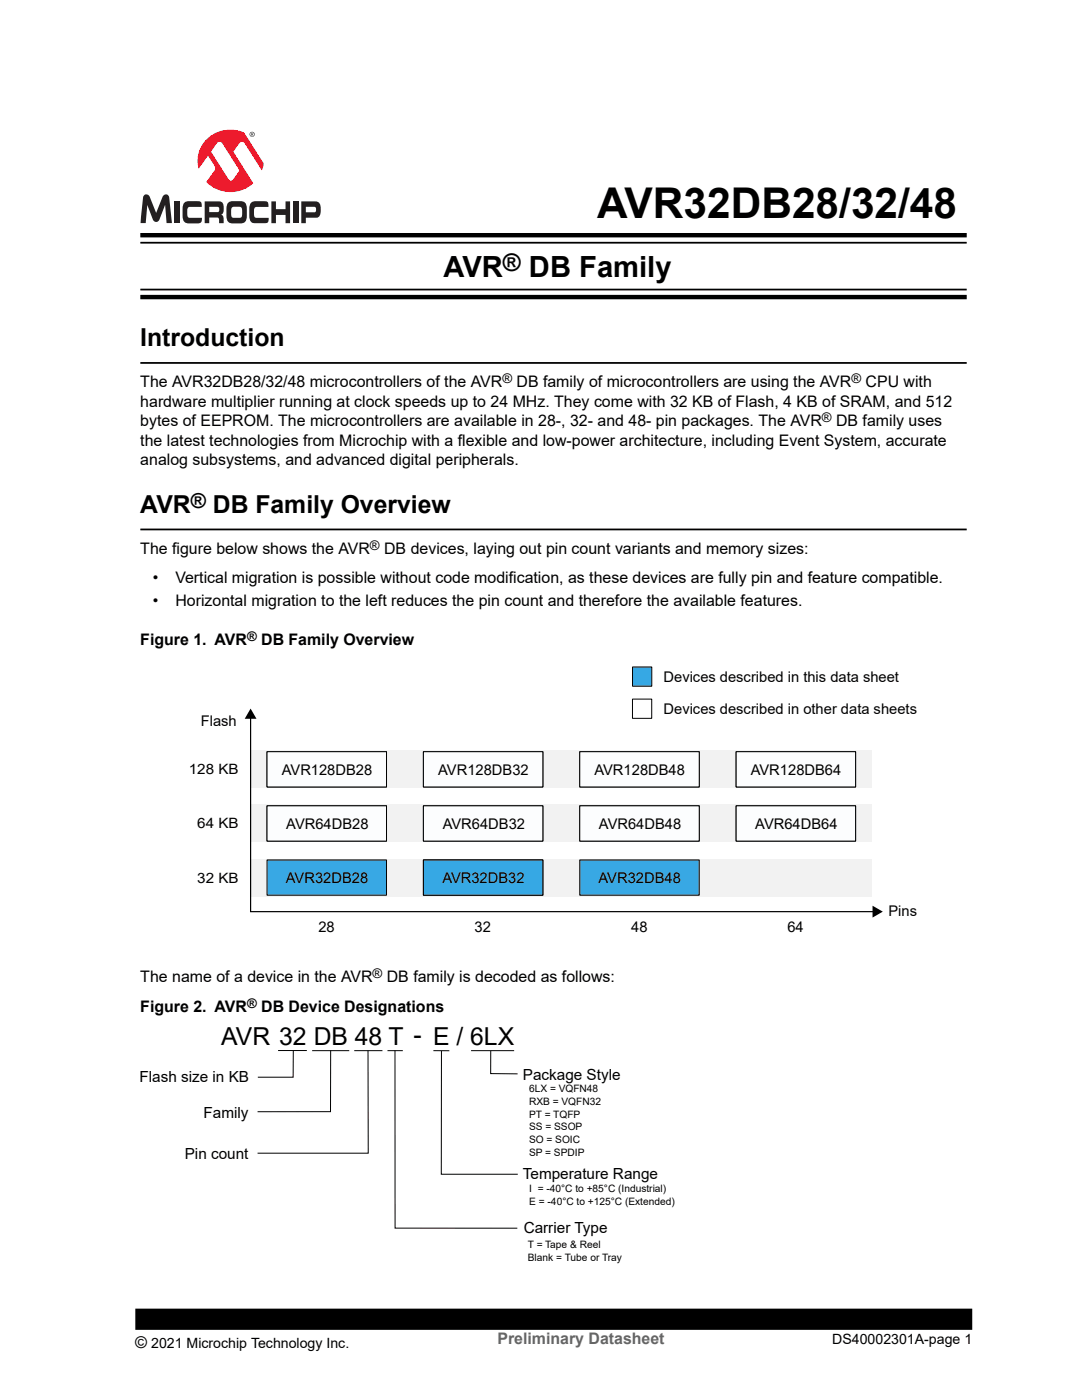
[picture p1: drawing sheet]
<svg xmlns="http://www.w3.org/2000/svg" width="216mm" height="279mm" viewBox="0 0 216 279" stroke-linecap="round" stroke-linejoin="round" font-family="sans-serif">
<defs><g id="words">
<text font-size="8.5" x="119.2" y="43.4">AVR32DB28/32/48</text>
<g font-size="5.8">
<text x="88.5" y="55.2">AVR</text>
<text x="105.5" y="55.2">DB Family</text>
</g>
<g font-size="4.9">
<text x="100.4" y="54">®</text>
<text x="28" y="69.1">Introduction</text>
<text x="28" y="102.3">AVR</text>
<text x="42.5" y="102.3">DB Family Overview</text>
<text x="44.2" y="208.6">AVR 32 DB 48 T - E / 6LX</text>
</g>
<text font-size="4.1" x="38.1" y="101.3">®</text>
<g font-size="3.2">
<text x="28" y="77.3">The AVR32DB28/32/48 microcontrollers of the AVR</text>
<text x="103.1" y="77.3">DB family of microcontrollers are using the AVR</text>
<text x="172.7" y="77.3">CPU with</text>
<text x="28" y="81.2">hardware multiplier running at clock speeds up to 24 MHz. They come with 32 KB of Flash, 4 KB of SRAM, and 512</text>
<text x="28" y="85.1">bytes of EEPROM. The microcontrollers are available in 28-, 32- and 48- pin packages. The AVR</text>
<text x="28" y="88.9">the latest technologies from Microchip with a flexible and low-power architecture, including Event System, accurate</text>
<text x="166.8" y="85.1">DB family uses</text>
<text x="28" y="92.8">analog subsystems, and advanced digital peripherals.</text>
<text x="28" y="110.5">The figure below shows the AVR</text>
<text x="76.7" y="110.5">DB devices, laying out pin count variants and memory sizes:</text>
<text x="30.5" y="116.3">•</text>
<text x="35" y="116.3">Vertical migration is possible without code modification, as these devices are fully pin and feature compatible.</text>
<text x="30.5" y="120.9">•</text>
<text x="35" y="120.9">Horizontal migration to the left reduces the pin count and therefore the available features.</text>
<text x="28" y="128.8">Figure 1. AVR</text>
<text x="52.1" y="128.8">DB Family Overview</text>
<text x="28" y="196">The name of a device in the AVR</text>
<text x="77.2" y="196">DB family is decoded as follows:</text>
<text x="28" y="202">Figure 2. AVR</text>
<text x="52.1" y="202">DB Device Designations</text>
<text x="27" y="269">©</text>
</g>
<text font-size="3.2" fill="#656565" x="99.3" y="268.3">Preliminary Datasheet</text>
<g font-size="3.1">
<text x="104.3" y="215.5">Package Style</text>
<text x="27.8" y="216">Flash size in KB</text>
<text x="40.6" y="223.2">Family</text>
<text x="36.9" y="231.4">Pin count</text>
<text x="104.3" y="235.2">Temperature Range</text>
<text x="104.5" y="246.1">Carrier Type</text>
</g>
<g font-size="2.9">
<text x="132.4" y="136">Devices described in this data sheet</text>
<text x="132.4" y="142.4">Devices described in other data sheets</text>
<text x="40.1" y="145">Flash</text>
<text x="56.2" y="154.6">AVR128DB28</text>
<text x="87.4" y="154.6">AVR128DB32</text>
<text x="118.6" y="154.6">AVR128DB48</text>
<text x="149.8" y="154.6">AVR128DB64</text>
<text x="57.1" y="165.4">AVR64DB28</text>
<text x="88.3" y="165.4">AVR64DB32</text>
<text x="119.5" y="165.4">AVR64DB48</text>
<text x="150.7" y="165.4">AVR64DB64</text>
<text x="57.1" y="176.2">AVR32DB28</text>
<text x="88.3" y="176.2">AVR32DB32</text>
<text x="119.4" y="176.2">AVR32DB48</text>
<text x="63.5" y="185.9">28</text>
<text x="94.7" y="185.9">32</text>
<text x="126" y="185.9">48</text>
<text x="157.1" y="185.9">64</text>
<text x="177.3" y="182.9">Pins</text>
</g>
<g font-size="2.8">
<text x="37.7" y="154.4">128 KB</text>
<text x="39.4" y="165.3">64 KB</text>
<text x="39.4" y="176.1">32 KB</text>
<text x="30.2" y="269">2021 Microchip Technology Inc.</text>
<text x="166.1" y="268.2">DS40002301A-page 1</text>
</g>
<g font-size="2.6">
<text x="100.2" y="76.5">®</text>
<text x="169.9" y="76.5">®</text>
<text x="164" y="84.3">®</text>
<text x="73.8" y="109.8">®</text>
<text x="49.3" y="127.9">®</text>
<text x="74.4" y="195.3">®</text>
<text x="49.3" y="201.1">®</text>
</g>
<g font-size="2">
<text x="105.6" y="217.9">6LX = VQFN48</text>
<text x="105.6" y="220.5">RXB = VQFN32</text>
<text x="105.6" y="223">PT = TQFP</text>
<text x="105.6" y="225.6">SS = SSOP</text>
<text x="105.6" y="228.1">SO = SOIC</text>
<text x="105.6" y="230.7">SP = SPDIP</text>
<text x="105.6" y="237.9">I = -40°C to +85°C (Industrial)</text>
<text x="105.6" y="240.5">E = -40°C to +125°C (Extended)</text>
<text x="105.3" y="249.1">T = Tape &amp; Reel</text>
<text x="105.3" y="251.7">Blank = Tube or Tray</text>
</g>
</g></defs>
<path d="M43.5 28.4a.66 .66 0 0 1 .9 .3l3.4 5.3-.7 1a1.56 1.56 0 0 1-1.2 1l-.4-.3-3.4-5.4zM41.1 27.9a6 6 0 0 0-1.5 5.8l1.9-2.6 1.3 2a.73 .73 0 0 1-.1 1l-1.6 2.2a6.8 6.8 0 0 0 9.5 .3l-4-6.3 .5-.7a2.39 2.39 0 0 1 1.2-1.3 1.7 1.7 0 0 1 1.1 1.2l2.8 4.5 .4-1.4-3.9-6.1a6.7 6.7 0 0 0-7.6 1.4z" fill="#ed1b2d"/>
<g fill="#231f20">
<path d="M28.7 39a.71 .71 0 0 1 1.2 .4l1.3 3.1 1.2-3.1a.69 .69 0 0 1 .7-.6 .69 .69 0 0 1 .7 .7l.5 5h-1.1l-.2-3.6-1.2 2.9a.68 .68 0 0 1-.6 .5 .68 .68 0 0 1-.7-.5l-1.1-2.9-.3 3.6h-1.1l.5-5.1z"/>
<path d="M34.9 40.2h1v4.3h-1z"/>
<path d="M58.5 40.2h1v4.3h-1z"/>
<path d="M36.9 40.3l.8-.2a4 4 0 0 1 2.4 .3l.2 .9h-2.7a2.1 2.1 0 0 0 0 2.1l2.7 .1a.84 .84 0 0 1-.9 1.1h-1.7a1.21 1.21 0 0 1-1.3-1.6l.1-1.9z"/>
<path d="M54.1 40.2h1v1.5h1.9v-1.5h.9v4.3h-.9v-1.6h-1.9v1.6h-1z"/>
<path d="M50.2 40.3l.9-.1a4 4 0 0 1 2.3 .2l.2 .9-2.7 .1a2.1 2.1 0 0 0 0 2l2.7 .1a.84 .84 0 0 1-.9 1.1h-1.6a1.21 1.21 0 0 1-1.4-1.6l.1-1.9z"/>
<path d="M41.8 41.3h1.8l.1 .1v.7l-.3 .2h-1.6zM40.8 40.2v4.3h1v-1.1l1.8 .1 .1 1h.9a1.4 1.4 0 0 0-.5-1.7 1.74 1.74 0 0 0 .4-2.1l-.4-.4-.4-.1z"/>
<path d="M46.2 41.5l-.1 .6a1.01 1.01 0 0 0 .5 1.4l1.5-.1a2.13 2.13 0 0 0-.1-2.1 1.88 1.88 0 0 0-1.8 .2zM45.7 40.3a5.1 5.1 0 0 1 3.1 0l.2 .3a6.1 6.1 0 0 1 0 3.5l-.2 .3a5.1 5.1 0 0 1-3.1 0l-.3-.3a6.1 6.1 0 0 1 0-3.5z"/>
<path d="M61 41.3h1.7a.61 .61 0 0 1 .4 .5 .61 .61 0 0 1-.3 .6h-1.8zM60.1 40.2v4.3h.9v-1.1h2.2a1.41 1.41 0 0 0 .8-1.7 1.21 1.21 0 0 0-1.1-1.5z"/>
<path d="M50.2 26.6v.2h.2v-.2zM50.1 26.5l.4 .1-.1 .2 .2 .3-.3-.3-.2 .3zM49.9 26.8a.42 .42 0 0 0 .8 0 .42 .42 0 0 0-.8 0zM49.8 26.8a.51 .51 0 0 1 1 0 .51 .51 0 0 1-1 0z"/>
</g>
<path d="M28 46.9h164.9M28 59.3h164.9" fill="none" stroke="#000" stroke-width=".88"/>
<path d="M28 48.4h164.9M28 57.8h164.9M28 72.4h164.9M28 105.7h164.9" fill="none" stroke="#000" stroke-width=".35"/>
<g fill="#f2f2f2">
<path d="M50 149.8h124v7.5h-124z" fill-rule="evenodd"/>
<path d="M50 160.6h124v7.5h-124z" fill-rule="evenodd"/>
<path d="M50 171.4h124v7.5h-124z" fill-rule="evenodd"/>
</g>
<path d="M50 142.8v39.1h124.8" fill="none" stroke="#000" stroke-width=".24"/>
<path d="M38 187.5h.8v.8h-.8z" fill-rule="evenodd" fill="#fff"/>
<g fill="#000">
<path d="M174.1 180.8l2.1 1.1-2.1 1.2z"/>
<path d="M50 141.4l1.2 2h-2.4z" fill-rule="evenodd"/>
</g>
<path d="M126.2 139.5h3.8v3.9h-3.8z" fill="none" stroke="#000" stroke-width=".2"/>
<g fill="#36a8e4" stroke="#000" stroke-width=".2">
<path d="M126.2 133.1h3.9v3.9h-3.9z" fill-rule="evenodd"/>
<path d="M53.3 171.6h23.8v7.1h-23.8z" fill-rule="evenodd"/>
<path d="M53.3 160.8h23.8v7.1h-23.8z" fill-rule="evenodd"/>
<path d="M53.3 150h23.8v7.1h-23.8z" fill-rule="evenodd"/>
<path d="M84.5 171.6h23.8v7.1h-23.8z" fill-rule="evenodd"/>
<path d="M84.5 160.8h23.8v7.1h-23.8z" fill-rule="evenodd"/>
<path d="M84.5 150h23.8v7.1h-23.8z" fill-rule="evenodd"/>
<path d="M115.7 171.6h23.8v7.1h-23.8z" fill-rule="evenodd"/>
<path d="M115.7 160.8h23.8v7.1h-23.8z" fill-rule="evenodd"/>
<path d="M115.7 150h23.8v7.1h-23.8z" fill-rule="evenodd"/>
<path d="M146.9 160.8h23.8v7.1h-23.8z" fill-rule="evenodd"/>
<path d="M146.9 150h23.8v7.1h-23.8z" fill-rule="evenodd"/>
<path d="M84.5 171.6h23.8v7.1h-23.8z" fill-rule="evenodd"/>
</g>
<g fill="#fff" stroke="#000" stroke-width=".2">
<path d="M53.3 160.8h23.8v7.1h-23.8z" fill-rule="evenodd"/>
<path d="M53.3 150h23.8v7.1h-23.8z" fill-rule="evenodd"/>
<path d="M84.5 160.8h23.8v7.1h-23.8z" fill-rule="evenodd"/>
<path d="M84.5 150h23.8v7.1h-23.8z" fill-rule="evenodd"/>
<path d="M115.7 160.8h23.8v7.1h-23.8z" fill-rule="evenodd"/>
<path d="M115.7 150h23.8v7.1h-23.8z" fill-rule="evenodd"/>
<path d="M146.9 160.8h23.8v7.1h-23.8z" fill-rule="evenodd"/>
<path d="M146.9 150h23.8v7.1h-23.8z" fill-rule="evenodd"/>
</g>
<path d="M55.5 209.7h5.7M58.5 209.7v5.3h-7.1M62.3 209.7h7.4M66 209.6l-.1 12.3h-14.5M70.7 209.7h5.6M73.4 209.7l.1 20.4h-22.1M77.3 209.7h3.1M78.8 209.6v35.5h24.4M86.5 209.7h3.2M88.1 209.7v24.6h15.2M94 209.7h8.6M97.9 209.7v4.6h5.4" fill="none" stroke="#000" stroke-width=".2"/>
<path d="M27 263.3h167" fill="none" stroke="#000" stroke-width="4.2"/>
<use href="#words"/>
</svg>
